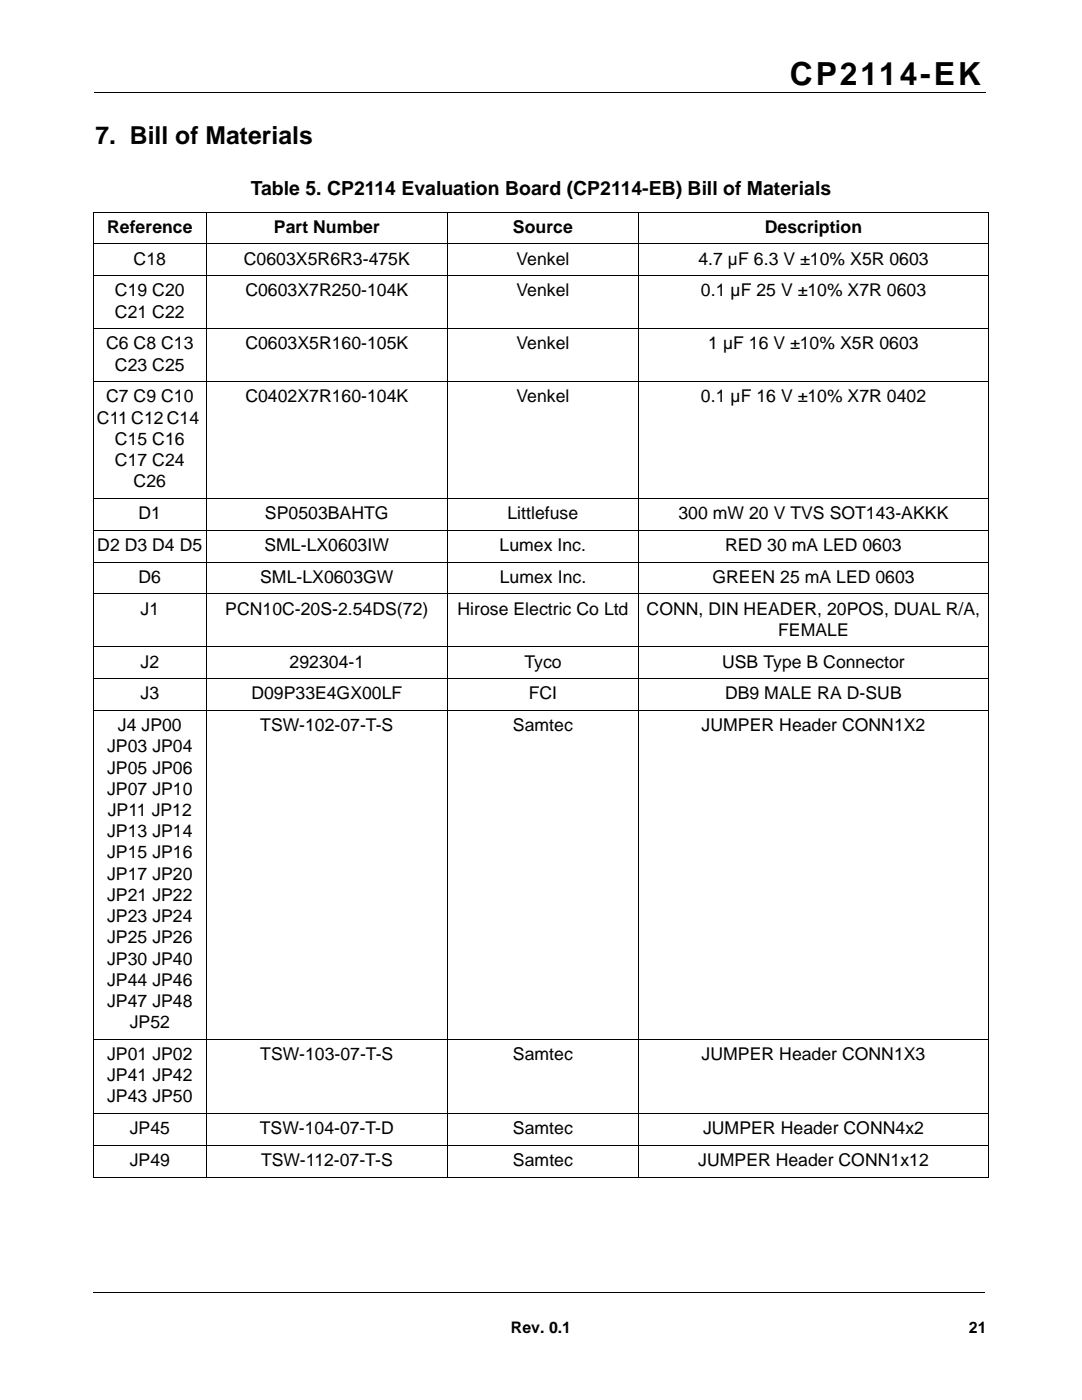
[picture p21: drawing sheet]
<svg xmlns="http://www.w3.org/2000/svg" width="216mm" height="279mm" viewBox="0 0 216 279" stroke-linecap="round" stroke-linejoin="round" font-family="sans-serif">
<defs><g id="words">
<text font-size="6.3" x="157.6" y="16.9">CP2114-EK</text>
<text font-size="4.9" x="19" y="28.7">7. Bill of Materials</text>
<text font-size="3.9" x="50" y="38.9">Table 5. CP2114 Evaluation Board (CP2114-EB) Bill of Materials</text>
<g font-size="3.5">
<text x="21.4" y="46.4">Reference</text>
<text x="54.7" y="46.4">Part Number</text>
<text x="102.4" y="46.4">Source</text>
<text x="152.6" y="46.4">Description</text>
<text x="26.7" y="52.8">C18</text>
<text x="48.7" y="52.8">C0603X5R6R3-475K</text>
<text x="103.1" y="52.8">Venkel</text>
<text x="139.4" y="52.8">4.7 µF 6.3 V ±10% X5R 0603</text>
<text x="22.9" y="59.1">C19 C20</text>
<text x="49" y="59.1">C0603X7R250-104K</text>
<text x="103.1" y="59.1">Venkel</text>
<text x="139.9" y="59.1">0.1 µF 25 V ±10% X7R 0603</text>
<text x="22.9" y="63.4">C21 C22</text>
<text x="21.2" y="69.7">C6 C8 C13</text>
<text x="49" y="69.7">C0603X5R160-105K</text>
<text x="103.1" y="69.7">Venkel</text>
<text x="141.3" y="69.7">1 µF 16 V ±10% X5R 0603</text>
<text x="22.9" y="74">C23 C25</text>
<text x="21.2" y="80.3">C7 C9 C10</text>
<text x="49" y="80.3">C0402X7R160-104K</text>
<text x="103.1" y="80.3">Venkel</text>
<text x="139.9" y="80.3">0.1 µF 16 V ±10% X7R 0402</text>
<text x="19.3" y="84.5">C11 C12 C14</text>
<text x="22.9" y="88.8">C15 C16</text>
<text x="22.9" y="93">C17 C24</text>
<text x="26.7" y="97.2">C26</text>
<text x="27.6" y="103.6">D1</text>
<text x="52.9" y="103.6">SP0503BAHTG</text>
<text x="101.3" y="103.6">Littlefuse</text>
<text x="135.4" y="103.6">300 mW 20 V TVS SOT143-AKKK</text>
<text x="19.4" y="109.9">D2 D3 D4 D5</text>
<text x="52.8" y="109.9">SML-LX0603IW</text>
<text x="99.7" y="109.9">Lumex Inc.</text>
<text x="144.7" y="109.9">RED 30 mA LED 0603</text>
<text x="27.6" y="116.3">D6</text>
<text x="51.9" y="116.3">SML-LX0603GW</text>
<text x="99.7" y="116.3">Lumex Inc.</text>
<text x="142.2" y="116.3">GREEN 25 mA LED 0603</text>
<text x="28" y="122.6">J1</text>
<text x="44.9" y="122.6">PCN10C-20S-2.54DS(72)</text>
<text x="91.3" y="122.6">Hirose Electric Co Ltd</text>
<text x="129" y="122.6">CONN, DIN HEADER, 20POS, DUAL R/A,</text>
<text x="155.3" y="126.9">FEMALE</text>
<text x="28" y="133.2">J2</text>
<text x="57.8" y="133.2">292304-1</text>
<text x="104.6" y="133.2">Tyco</text>
<text x="144.1" y="133.2">USB Type B Connector</text>
<text x="28" y="139.6">J3</text>
<text x="50.2" y="139.6">D09P33E4GX00LF</text>
<text x="105.5" y="139.6">FCI</text>
<text x="144.7" y="139.6">DB9 MALE RA D-SUB</text>
<text x="23.5" y="145.9">J4 JP00</text>
<text x="51.9" y="145.9">TSW-102-07-T-S</text>
<text x="102.4" y="145.9">Samtec</text>
<text x="140" y="145.9">JUMPER Header CONN1X2</text>
<text x="21.4" y="150.2">JP03 JP04</text>
<text x="21.4" y="154.4">JP05 JP06</text>
<text x="21.4" y="158.6">JP07 JP10</text>
<text x="21.4" y="167.1">JP13 JP14</text>
<text x="21.5" y="162.9">JP11 JP12</text>
<text x="21.4" y="171.3">JP15 JP16</text>
<text x="21.4" y="175.6">JP17 JP20</text>
<text x="21.4" y="179.8">JP21 JP22</text>
<text x="21.4" y="184">JP23 JP24</text>
<text x="21.4" y="188.3">JP25 JP26</text>
<text x="21.4" y="192.5">JP30 JP40</text>
<text x="21.4" y="196.7">JP44 JP46</text>
<text x="21.4" y="201">JP47 JP48</text>
<text x="25.9" y="205.2">JP52</text>
<text x="21.4" y="211.6">JP01 JP02</text>
<text x="21.4" y="215.8">JP41 JP42</text>
<text x="51.9" y="211.6">TSW-103-07-T-S</text>
<text x="102.4" y="211.6">Samtec</text>
<text x="140" y="211.6">JUMPER Header CONN1X3</text>
<text x="21.4" y="220">JP43 JP50</text>
<text x="25.9" y="226.4">JP45</text>
<text x="51.8" y="226.4">TSW-104-07-T-D</text>
<text x="102.4" y="226.4">Samtec</text>
<text x="140.3" y="226.4">JUMPER Header CONN4x2</text>
<text x="25.9" y="232.7">JP49</text>
<text x="52.1" y="232.7">TSW-112-07-T-S</text>
<text x="102.4" y="232.7">Samtec</text>
<text x="139.3" y="232.7">JUMPER Header CONN1x12</text>
</g>
<g font-size="3.2">
<text x="102" y="266">Rev. 0.1</text>
<text x="193.3" y="266">21</text>
</g>
</g></defs>
<path d="M18.8 18.4h177.8M18.6 257.9h177.8" fill="none" stroke="#000" stroke-width=".2"/>
<path d="M19.1 259.4h30.7v14.7h-30.7z" fill="#fff"/>
<g fill="none" stroke="#000" stroke-width=".2">
<path d="M18.6 42.3h178.7M18.6 48.7h178.7M18.6 55h178.7M18.6 42.4v192.5M41.1 42.2v192.8M89.3 42.2v192.8M127.4 42.2v192.8M197.3 42.4v192.5M18.6 65.6h178.7M18.6 76.2h178.7M18.6 99.5h178.7M18.6 105.8h178.7"/>
<path d="M18.6 112.2h178.7M18.6 118.5h178.7M18.6 129.1h178.7M18.6 135.5h178.7M18.6 141.8h178.7M18.6 207.4h178.7M18.6 222.3h178.7M18.6 228.6h178.7M18.6 234.9h178.7"/>
</g>
<use href="#words"/>
</svg>
